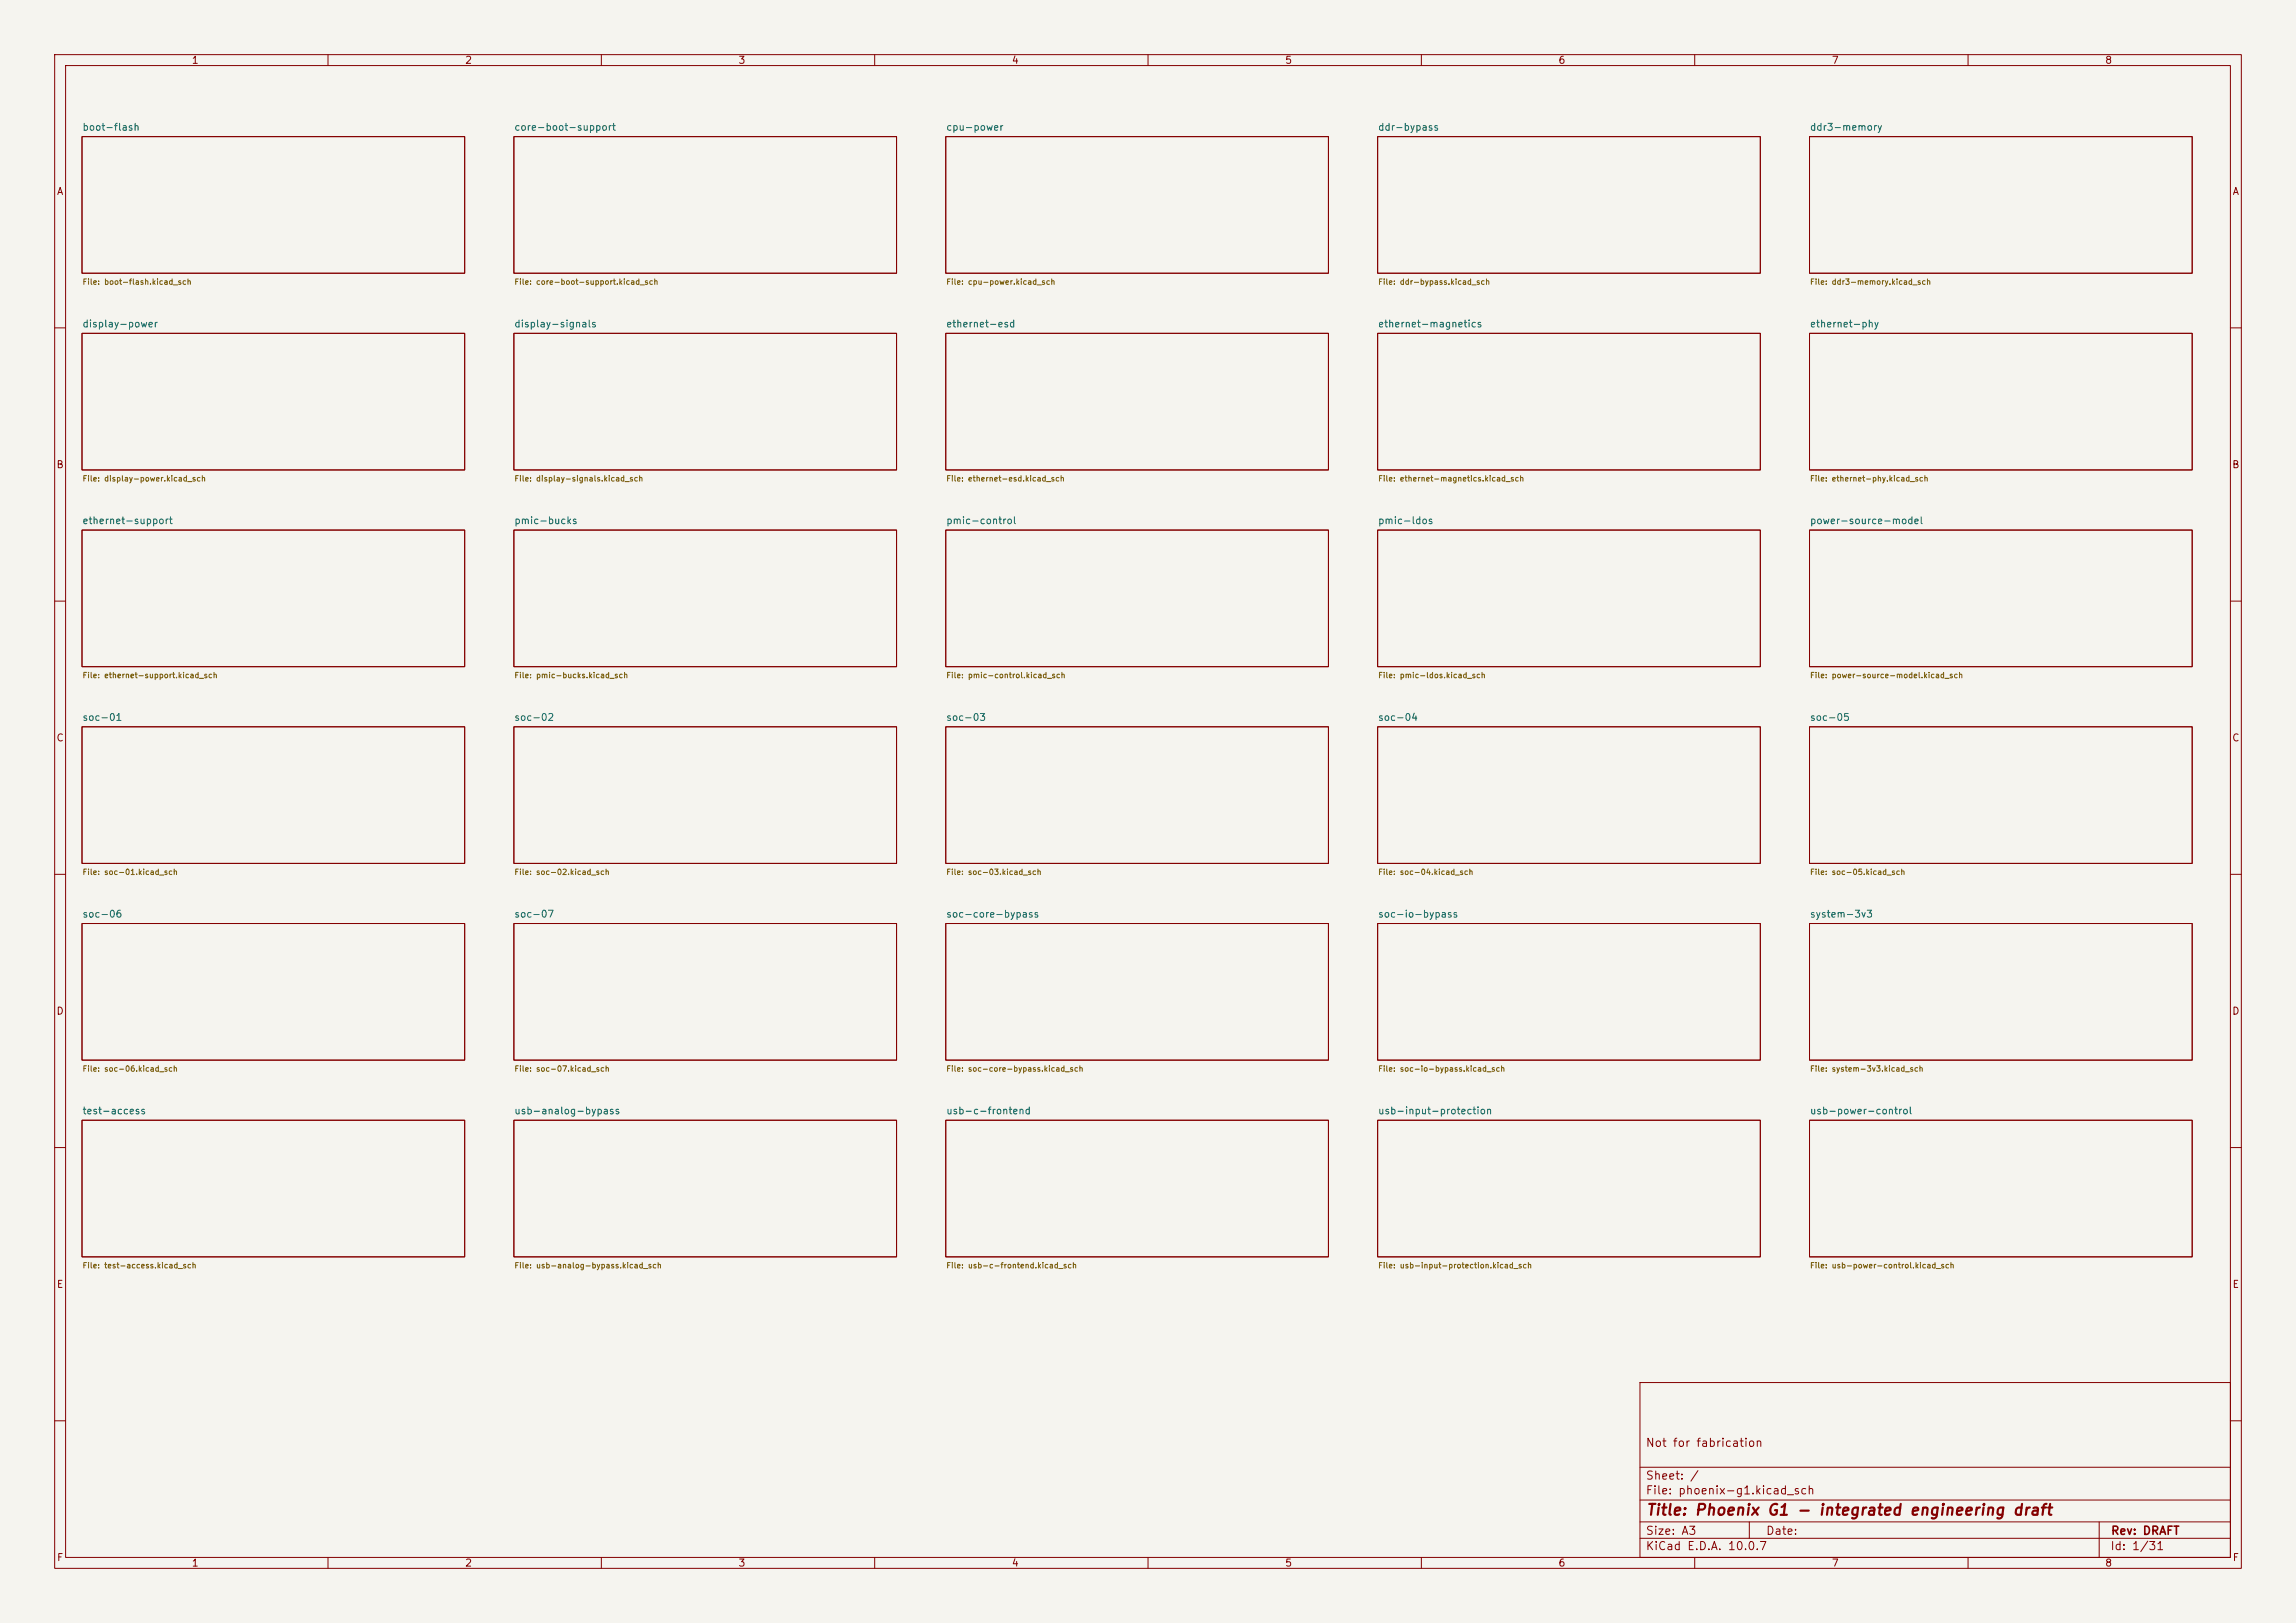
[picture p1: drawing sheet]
<svg xmlns="http://www.w3.org/2000/svg" width="420mm" height="297mm" viewBox="0 0 420 297" stroke-linecap="round" stroke-linejoin="round" font-family="sans-serif">
<defs><g id="words">
<text font-size="2" fill="#840000" x="301" y="277.8">Title: Phoenix G1 - integrated engineering draft</text>
<g font-size="1.5" fill="#840000">
<text x="300.9" y="265.1">Not for fabrication</text>
<text x="300.9" y="273.8">File: phoenix-g1.kicad_sch</text>
<text x="300.9" y="271.1">Sheet: /</text>
<text x="300.9" y="281.2">Size: A3</text>
<text x="322.9" y="281.2">Date:</text>
<text x="386" y="281.2">Rev: DRAFT</text>
<text x="300.9" y="284">KiCad E.D.A. 10.0.7</text>
<text x="385.9" y="284">Id: 1/31</text>
</g>
<g font-size="1.3" fill="#840000">
<text x="35" y="12">1</text>
<text x="85" y="12">2</text>
<text x="135" y="12">3</text>
<text x="185" y="12">4</text>
<text x="235" y="12">5</text>
<text x="285" y="12">6</text>
<text x="335" y="12">7</text>
<text x="385" y="12">8</text>
<text x="10.3" y="36">A</text>
<text x="408.3" y="36">A</text>
<text x="10.2" y="86">B</text>
<text x="408.2" y="86">B</text>
<text x="10.2" y="136">C</text>
<text x="408.2" y="136">C</text>
<text x="10.2" y="186">D</text>
<text x="408.2" y="186">D</text>
<text x="10.3" y="236">E</text>
<text x="408.3" y="236">E</text>
<text x="10.3" y="286">F</text>
<text x="35" y="287">1</text>
<text x="85" y="287">2</text>
<text x="135" y="287">3</text>
<text x="185" y="287">4</text>
<text x="235" y="287">5</text>
<text x="285" y="287">6</text>
<text x="335" y="287">7</text>
<text x="385" y="287">8</text>
<text x="408.3" y="286">F</text>
</g>
<g font-size="1.3" fill="#006464">
<text x="15" y="24.2">boot-flash</text>
<text x="94" y="24.2">core-boot-support</text>
<text x="173" y="24.2">cpu-power</text>
<text x="252" y="24.2">ddr-bypass</text>
<text x="331" y="24.2">ddr3-memory</text>
<text x="15" y="60.2">display-power</text>
<text x="94" y="60.2">display-signals</text>
<text x="173" y="60.2">ethernet-esd</text>
<text x="252" y="60.2">ethernet-magnetics</text>
<text x="331" y="60.2">ethernet-phy</text>
<text x="15" y="96.2">ethernet-support</text>
<text x="94" y="96.2">pmic-bucks</text>
<text x="173" y="96.2">pmic-control</text>
<text x="252" y="96.2">pmic-ldos</text>
<text x="331" y="96.2">power-source-model</text>
<text x="15" y="132.2">soc-01</text>
<text x="94" y="132.2">soc-02</text>
<text x="173" y="132.2">soc-03</text>
<text x="252" y="132.2">soc-04</text>
<text x="331" y="132.2">soc-05</text>
<text x="15" y="168.2">soc-06</text>
<text x="94" y="168.2">soc-07</text>
<text x="173" y="168.2">soc-core-bypass</text>
<text x="252" y="168.2">soc-io-bypass</text>
<text x="331" y="168.2">system-3v3</text>
<text x="15" y="204.2">test-access</text>
<text x="94" y="204.2">usb-analog-bypass</text>
<text x="173" y="204.2">usb-c-frontend</text>
<text x="252" y="204.2">usb-input-protection</text>
<text x="331" y="204.2">usb-power-control</text>
</g>
<g font-size="1" fill="#725600">
<text x="15" y="52.3">File: boot-flash.kicad_sch</text>
<text x="94" y="52.3">File: core-boot-support.kicad_sch</text>
<text x="173" y="52.3">File: cpu-power.kicad_sch</text>
<text x="252" y="52.3">File: ddr-bypass.kicad_sch</text>
<text x="331" y="52.3">File: ddr3-memory.kicad_sch</text>
<text x="15" y="88.3">File: display-power.kicad_sch</text>
<text x="94" y="88.3">File: display-signals.kicad_sch</text>
<text x="173" y="88.3">File: ethernet-esd.kicad_sch</text>
<text x="252" y="88.3">File: ethernet-magnetics.kicad_sch</text>
<text x="331" y="88.3">File: ethernet-phy.kicad_sch</text>
<text x="15" y="124.3">File: ethernet-support.kicad_sch</text>
<text x="94" y="124.3">File: pmic-bucks.kicad_sch</text>
<text x="173" y="124.3">File: pmic-control.kicad_sch</text>
<text x="252" y="124.3">File: pmic-ldos.kicad_sch</text>
<text x="331" y="124.3">File: power-source-model.kicad_sch</text>
<text x="15" y="160.3">File: soc-01.kicad_sch</text>
<text x="94" y="160.3">File: soc-02.kicad_sch</text>
<text x="173" y="160.3">File: soc-03.kicad_sch</text>
<text x="252" y="160.3">File: soc-04.kicad_sch</text>
<text x="331" y="160.3">File: soc-05.kicad_sch</text>
<text x="15" y="196.3">File: soc-06.kicad_sch</text>
<text x="94" y="196.3">File: soc-07.kicad_sch</text>
<text x="173" y="196.3">File: soc-core-bypass.kicad_sch</text>
<text x="252" y="196.3">File: soc-io-bypass.kicad_sch</text>
<text x="331" y="196.3">File: system-3v3.kicad_sch</text>
<text x="15" y="232.3">File: test-access.kicad_sch</text>
<text x="94" y="232.3">File: usb-analog-bypass.kicad_sch</text>
<text x="173" y="232.3">File: usb-c-frontend.kicad_sch</text>
<text x="252" y="232.3">File: usb-input-protection.kicad_sch</text>
<text x="331" y="232.3">File: usb-power-control.kicad_sch</text>
</g>
</g></defs>
<path d="M0 0h420v297h-420z" fill="#f5f4ef" stroke="#f5f4ef" stroke-width=".18"/>
<g fill="none" stroke="#840000" stroke-width=".18">
<path d="M10 10h400v277h-400zM12 12h396v273h-396zM60 10v2M110 10v2M160 10v2M210 10v2M260 10v2M310 10v2M360 10v2M15 25h70v25h-70zM94 25h70v25h-70zM173 25h70v25h-70z"/>
<path d="M252 25h70v25h-70zM331 25h70v25h-70zM10 60h2M15 61h70v25h-70zM94 61h70v25h-70zM173 61h70v25h-70zM252 61h70v25h-70zM331 61h70v25h-70zM408 60h2M15 97h70v25h-70zM94 97h70v25h-70zM173 97h70v25h-70z"/>
<path d="M252 97h70v25h-70zM331 97h70v25h-70zM10 110h2M408 110h2M15 133h70v25h-70zM94 133h70v25h-70zM173 133h70v25h-70zM252 133h70v25h-70zM331 133h70v25h-70zM10 160h2M408 160h2M15 169h70v25h-70z"/>
<path d="M94 169h70v25h-70zM173 169h70v25h-70zM252 169h70v25h-70zM331 169h70v25h-70zM10 210h2M15 205h70v25h-70zM94 205h70v25h-70zM173 205h70v25h-70zM252 205h70v25h-70zM331 205h70v25h-70zM408 210h2M300 253h108v32h-108z"/>
<path d="M10 260h2M300 278.5h108M300 274.5h108M300 268.5h108M320 278.5v3M384 278.5v6.5M408 260h2M60 285v2M110 285v2M160 285v2M210 285v2M260 285v2"/>
<path d="M300 281.5h108M310 285v2M360 285v2"/>
</g>
<use href="#words"/>
</svg>
